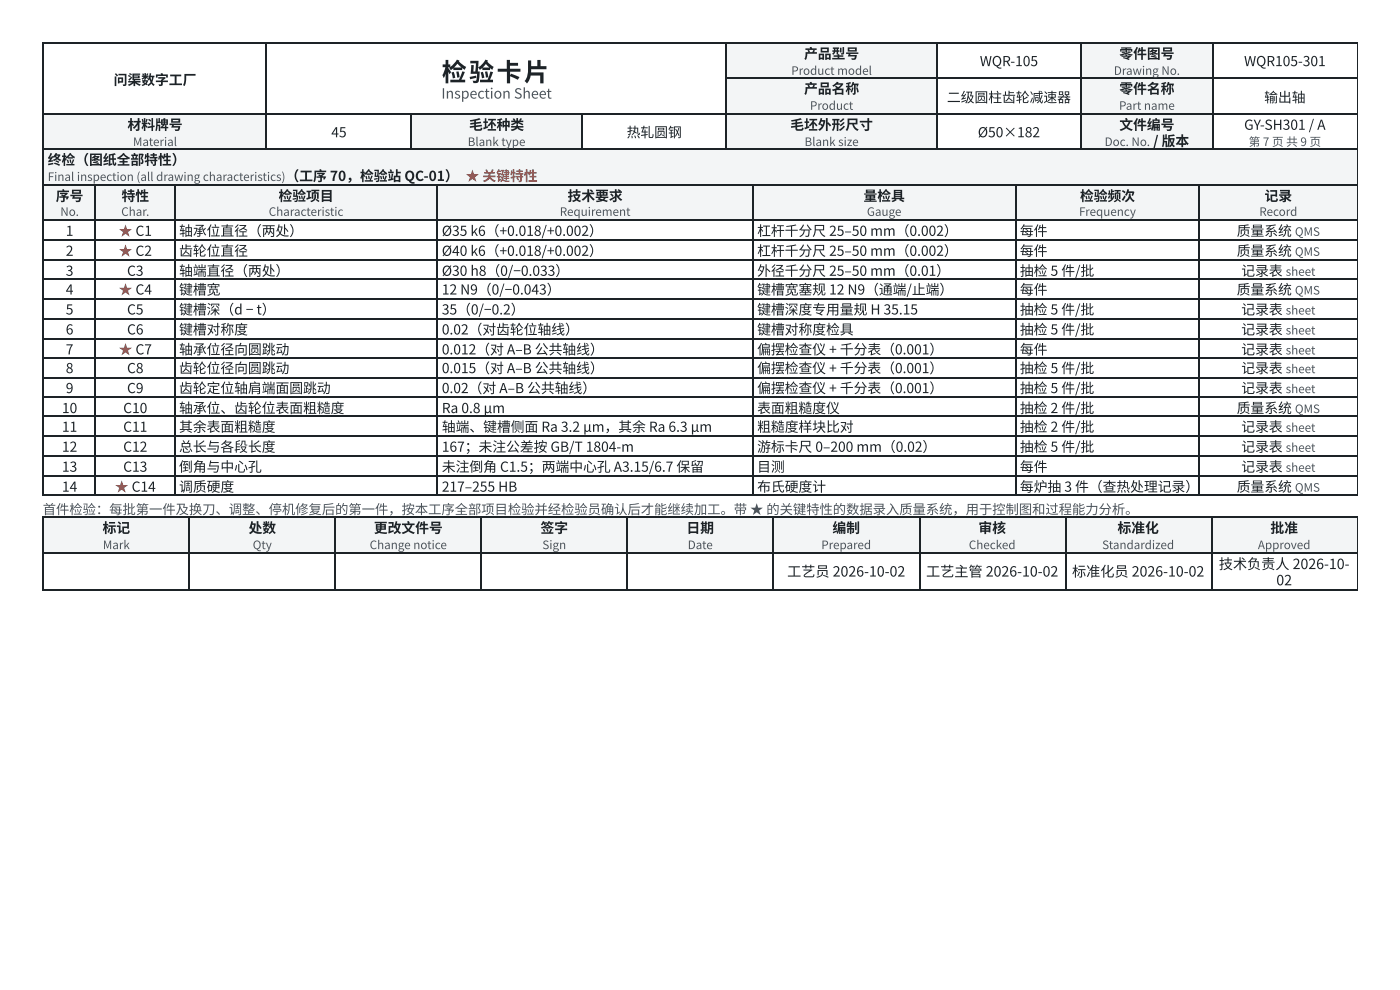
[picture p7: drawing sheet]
<svg xmlns="http://www.w3.org/2000/svg" width="297mm" height="210mm" viewBox="0 0 297 210" stroke-linecap="round" stroke-linejoin="round" font-family="sans-serif">
<defs><g id="words">
<text font-size="5.3" fill="#1d2327" x="93.7" y="17.2">检验卡片</text>
<text font-size="3" fill="#4a5560" x="93.6" y="20.9">Inspection Sheet</text>
<g font-size="3" fill="#1d2327">
<text x="167" y="122.2">工艺员 2026-10-02</text>
<text x="196.5" y="122.2">工艺主管 2026-10-02</text>
<text x="227.4" y="122.2">标准化员 2026-10-02</text>
<text x="258.6" y="120.7">技术负责人 2026-10-</text>
<text x="270.8" y="124.1">02</text>
</g>
<g font-size="2.9" fill="#1d2327">
<text x="24.1" y="18">问渠数字工厂</text>
<text x="170.6" y="12.4">产品型号</text>
<text x="207.9" y="14">WQR-105</text>
<text x="237.5" y="12.4">零件图号</text>
<text x="263.9" y="14">WQR105-301</text>
<text x="170.6" y="19.8">产品名称</text>
<text x="200.9" y="21.7">二级圆柱齿轮减速器</text>
<text x="237.5" y="19.8">零件名称</text>
<text x="268.2" y="21.7">输出轴</text>
<text x="27" y="27.5">材料牌号</text>
<text x="70.3" y="29.1">45</text>
<text x="99.5" y="27.5">毛坯种类</text>
<text x="132.9" y="29.1">热轧圆钢</text>
<text x="167.7" y="27.5">毛坯外形尺寸</text>
<text x="207.4" y="29.1">Ø50×182</text>
<text x="237.5" y="27.5">文件编号</text>
<text x="263.9" y="27.5">GY-SH301 / A</text>
<text x="10.1" y="34.9">终检（图纸全部特性）</text>
<text x="244.6" y="31">/ 版本</text>
<text x="60.6" y="38.4">（工序 70，检验站 QC-01） ★ 关键特性</text>
<text x="11.8" y="42.6">序号</text>
<text x="25.8" y="42.6">特性</text>
<text x="59.1" y="42.6">检验项目</text>
<text x="120.4" y="42.6">技术要求</text>
<text x="183.2" y="42.6">量检具</text>
<text x="229.1" y="42.6">检验频次</text>
<text x="268.3" y="42.6">记录</text>
<text x="14" y="50">1</text>
<text x="38" y="50">轴承位直径（两处）</text>
<text x="93.7" y="50">Ø35 k6（+0.018/+0.002）</text>
<text x="160.6" y="50">杠杆千分尺 25–50 mm（0.002）</text>
<text x="216.4" y="50">每件</text>
<text x="262.4" y="50">质量系统</text>
<text x="14" y="54.2">2</text>
<text x="14" y="58.5">3</text>
<text x="27" y="58.5">C3</text>
<text x="38" y="54.2">齿轮位直径</text>
<text x="38" y="58.5">轴端直径（两处）</text>
<text x="93.7" y="54.2">Ø40 k6（+0.018/+0.002）</text>
<text x="93.7" y="58.5">Ø30 h8（0/−0.033）</text>
<text x="160.6" y="54.2">杠杆千分尺 25–50 mm（0.002）</text>
<text x="160.6" y="58.5">外径千分尺 25–50 mm（0.01）</text>
<text x="216.4" y="54.2">每件</text>
<text x="216.4" y="58.5">抽检 5 件/批</text>
<text x="262.4" y="54.2">质量系统</text>
<text x="263.3" y="58.5">记录表</text>
<text x="14" y="62.4">4</text>
<text x="38" y="62.4">键槽宽</text>
<text x="93.7" y="62.4">12 N9（0/−0.043）</text>
<text x="160.6" y="62.4">键槽宽塞规 12 N9（通端/止端）</text>
<text x="216.4" y="62.4">每件</text>
<text x="262.4" y="62.4">质量系统</text>
<text x="14" y="66.7">5</text>
<text x="14" y="70.9">6</text>
<text x="27" y="66.7">C5</text>
<text x="27" y="70.9">C6</text>
<text x="38" y="66.7">键槽深（d − t）</text>
<text x="38" y="70.9">键槽对称度</text>
<text x="93.7" y="66.7">35（0/−0.2）</text>
<text x="93.7" y="70.9">0.02（对齿轮位轴线）</text>
<text x="160.6" y="66.7">键槽深度专用量规 H 35.15</text>
<text x="160.6" y="70.9">键槽对称度检具</text>
<text x="216.4" y="66.7">抽检 5 件/批</text>
<text x="216.4" y="70.9">抽检 5 件/批</text>
<text x="263.3" y="66.7">记录表</text>
<text x="263.3" y="70.9">记录表</text>
<text x="14" y="75.1">7</text>
<text x="38" y="75.1">轴承位径向圆跳动</text>
<text x="93.7" y="75.1">0.012（对 A–B 公共轴线）</text>
<text x="160.6" y="75.1">偏摆检查仪 + 千分表（0.001）</text>
<text x="216.4" y="75.1">每件</text>
<text x="263.3" y="75.1">记录表</text>
<text x="14" y="79.1">8</text>
<text x="14" y="83.3">9</text>
<text x="27" y="79.1">C8</text>
<text x="27" y="83.3">C9</text>
<text x="38" y="79.1">齿轮位径向圆跳动</text>
<text x="38" y="83.3">齿轮定位轴肩端面圆跳动</text>
<text x="93.7" y="79.1">0.015（对 A–B 公共轴线）</text>
<text x="93.7" y="83.3">0.02（对 A–B 公共轴线）</text>
<text x="160.6" y="79.1">偏摆检查仪 + 千分表（0.001）</text>
<text x="160.6" y="83.3">偏摆检查仪 + 千分表（0.001）</text>
<text x="216.4" y="79.1">抽检 5 件/批</text>
<text x="216.4" y="83.3">抽检 5 件/批</text>
<text x="263.3" y="79.1">记录表</text>
<text x="263.3" y="83.3">记录表</text>
<text x="13.1" y="87.6">10</text>
<text x="26.1" y="87.6">C10</text>
<text x="38" y="87.6">轴承位、齿轮位表面粗糙度</text>
<text x="93.7" y="87.6">Ra 0.8 μm</text>
<text x="160.6" y="87.6">表面粗糙度仪</text>
<text x="216.4" y="87.6">抽检 2 件/批</text>
<text x="262.4" y="87.6">质量系统</text>
<text x="13.1" y="91.5">11</text>
<text x="13.1" y="95.8">12</text>
<text x="26.1" y="91.5">C11</text>
<text x="26.1" y="95.8">C12</text>
<text x="38" y="91.5">其余表面粗糙度</text>
<text x="38" y="95.8">总长与各段长度</text>
<text x="93.7" y="91.5">轴端、键槽侧面 Ra 3.2 μm，其余 Ra 6.3 μm</text>
<text x="93.7" y="95.8">167；未注公差按 GB/T 1804-m</text>
<text x="160.6" y="91.5">粗糙度样块比对</text>
<text x="160.6" y="95.8">游标卡尺 0–200 mm（0.02）</text>
<text x="216.4" y="91.5">抽检 2 件/批</text>
<text x="216.4" y="95.8">抽检 5 件/批</text>
<text x="263.3" y="91.5">记录表</text>
<text x="263.3" y="95.8">记录表</text>
<text x="13.1" y="100">13</text>
<text x="26.1" y="100">C13</text>
<text x="38" y="100">倒角 与中心孔</text>
<text x="93.7" y="100">未注倒角 C1.5；两端中心孔 A3.15/6.7 保留</text>
<text x="160.6" y="100">目 测</text>
<text x="216.4" y="100">每件</text>
<text x="263.3" y="100">记录表</text>
<text x="13.1" y="104.2">14</text>
<text x="38" y="104.2">调质硬度</text>
<text x="93.7" y="104.2">217–255 HB</text>
<text x="160.6" y="104.2">布氏 硬度计</text>
<text x="216.4" y="104.2">每炉抽 3 件（查热处理记录）</text>
<text x="262.4" y="104.2">质量系统</text>
<text x="21.8" y="113">标记</text>
<text x="52.7" y="113">处数</text>
<text x="79.3" y="113">更改文件号</text>
<text x="114.7" y="113">签字</text>
<text x="145.6" y="113">日 期</text>
<text x="176.6" y="113">编制</text>
<text x="207.6" y="113">审核</text>
<text x="237.1" y="113">标准化</text>
<text x="269.5" y="113">批准</text>
</g>
<g font-size="2.9" fill="#b5443b">
<text x="25.2" y="50">★ C1</text>
<text x="25.2" y="54.2">★ C2</text>
<text x="25.2" y="62.4">★ C4</text>
<text x="25.2" y="75.1">★ C7</text>
<text x="24.4" y="104.2">★ C14</text>
</g>
<text font-size="2.8" fill="#4a5560" x="9.1" y="109">首件检验：每批第一件及换刀、调整、停机修复后的第一件，按本工序全部项目 检验并经检验员确认后才能继续加工。带 ★ 的关键特性的数据录入质量系统，用于控制图和过程能力分析。</text>
<g font-size="2.5" fill="#4a5560">
<text x="167.9" y="15.9">Product model</text>
<text x="236.3" y="15.9">Drawing No.</text>
<text x="171.8" y="23.3">Product</text>
<text x="237.4" y="23.3">Part name</text>
<text x="28.2" y="31">Material</text>
<text x="99.2" y="31">Blank type</text>
<text x="170.7" y="31">Blank size</text>
<text x="234.3" y="31">Doc. No.</text>
<text x="264.9" y="31">第 7 页 共 9 页</text>
<text x="10.1" y="38.4">Final inspection (all drawing characteristics)</text>
<text x="12.8" y="45.8">No.</text>
<text x="25.7" y="45.8">Char.</text>
<text x="57" y="45.8">Characteristic</text>
<text x="118.8" y="45.8">Requirement</text>
<text x="183.9" y="45.8">Gauge</text>
<text x="228.9" y="45.8">Frequency</text>
<text x="267.2" y="45.8">Record</text>
<text x="274.7" y="50">QMS</text>
<text x="272.8" y="58.5">sheet</text>
<text x="274.7" y="54.2">QMS</text>
<text x="274.7" y="62.4">QMS</text>
<text x="272.8" y="66.7">sheet</text>
<text x="272.8" y="70.9">sheet</text>
<text x="272.8" y="75.1">sheet</text>
<text x="272.8" y="79.1">sheet</text>
<text x="272.8" y="83.3">sheet</text>
<text x="274.7" y="87.6">QMS</text>
<text x="272.8" y="91.5">sheet</text>
<text x="272.8" y="95.8">sheet</text>
<text x="272.8" y="100">sheet</text>
<text x="274.7" y="104.2">QMS</text>
<text x="21.8" y="116.4">Mark</text>
<text x="53.6" y="116.4">Qty</text>
<text x="78.4" y="116.4">Change notice</text>
<text x="115.1" y="116.4">Sign</text>
<text x="145.9" y="116.4">Date</text>
<text x="174.2" y="116.4">Prepared</text>
<text x="205.5" y="116.4">Checked</text>
<text x="233.8" y="116.4">Standardized</text>
<text x="266.9" y="116.4">Approved</text>
</g>
</g></defs>
<g fill="#f3f5f6">
<path d="M154.3 9.3h44.4v7.4h-44.4z"/>
<path d="M229.4 9.3h27.8v7.4h-27.8z"/>
<path d="M154.3 16.7h44.4v7.4h-44.4z"/>
<path d="M229.4 16.7h27.8v7.4h-27.8z"/>
<path d="M9.3 24.1h47.3v7.7h-47.3z"/>
<path d="M87.3 24.1h36.3v7.7h-36.3z"/>
<path d="M154.3 24.1h44.4v7.7h-44.4z"/>
<path d="M229.4 24.1h27.8v7.7h-27.8z"/>
</g>
<path d="M9 9.1h279M9.1 9v22.8M56.5 9v22.8M154.1 9v22.8M154.3 16.5h133.7M198.8 9v22.8M229.3 9v22.8M257.3 9v22.8M9 24.2h279M9 31.6h279M87.2 24.3v7.5M123.4 24.3v7.5" fill="none" stroke="#1d2327" stroke-width=".26"/>
<path d="M288 9v22.8" fill="none" stroke="#1d2327" stroke-width=".21"/>
<g fill="#f3f5f6">
<path d="M9.3 31.8h278.6v7.4h-278.6z"/>
<path d="M9.3 39.2h11.1v7.6h-11.1z"/>
<path d="M20.4 39.2h16.6v7.6h-16.6z"/>
<path d="M37 39.2h55.9v7.6h-55.9z"/>
<path d="M92.9 39.2h66.9v7.6h-66.9z"/>
<path d="M159.8 39.2h55.6v7.6h-55.6z"/>
<path d="M215.4 39.2h39.1v7.6h-39.1z"/>
<path d="M254.5 39.2h33.4v7.6h-33.4z"/>
</g>
<g fill="none" stroke="#1d2327" stroke-width=".26">
<path d="M9 31.6h279M9 39.3h279M9.1 31.5v73.5M20.2 39.4v65.6M37.2 39.4v65.6M92.7 39.4v65.6M159.7 39.4v65.6M215.5 39.4v65.6M254.4 39.4v65.6M9 46.7h279M9 50.9h279M9 55.2h279"/>
<path d="M9 59.1h279M9 63.4h279M9 67.6h279M9 71.8h279M9 75.8h279M9 80h279M9 84.3h279M9 88.2h279M9 92.5h279M9 96.7h279M9 100.9h279M9 104.9h279"/>
</g>
<path d="M288 31.5v73.5" fill="none" stroke="#1d2327" stroke-width=".21"/>
<g fill="#f3f5f6">
<path d="M9.3 109.8h30.9v7.4h-30.9z"/>
<path d="M40.2 109.8h31v7.4h-31z"/>
<path d="M71.2 109.8h30.9v7.4h-30.9z"/>
<path d="M102.1 109.8h31v7.4h-31z"/>
<path d="M133.1 109.8h30.9v7.4h-30.9z"/>
<path d="M164 109.8h31v7.4h-31z"/>
<path d="M195 109.8h31v7.4h-31z"/>
<path d="M226 109.8h30.9v7.4h-30.9z"/>
<path d="M256.9 109.8h31v7.4h-31z"/>
</g>
<path d="M9 109.7h279M9 117.3h279M9.1 109.5v15.6M40.1 109.5v15.6M71 109.5v15.6M102 109.5v15.6M133 109.5v15.6M163.9 109.5v15.6M195.1 109.5v15.6M226.1 109.5v15.6M257 109.5v15.6M9 125h279" fill="none" stroke="#1d2327" stroke-width=".26"/>
<path d="M288 109.5v15.6" fill="none" stroke="#1d2327" stroke-width=".21"/>
<use href="#words"/>
</svg>
